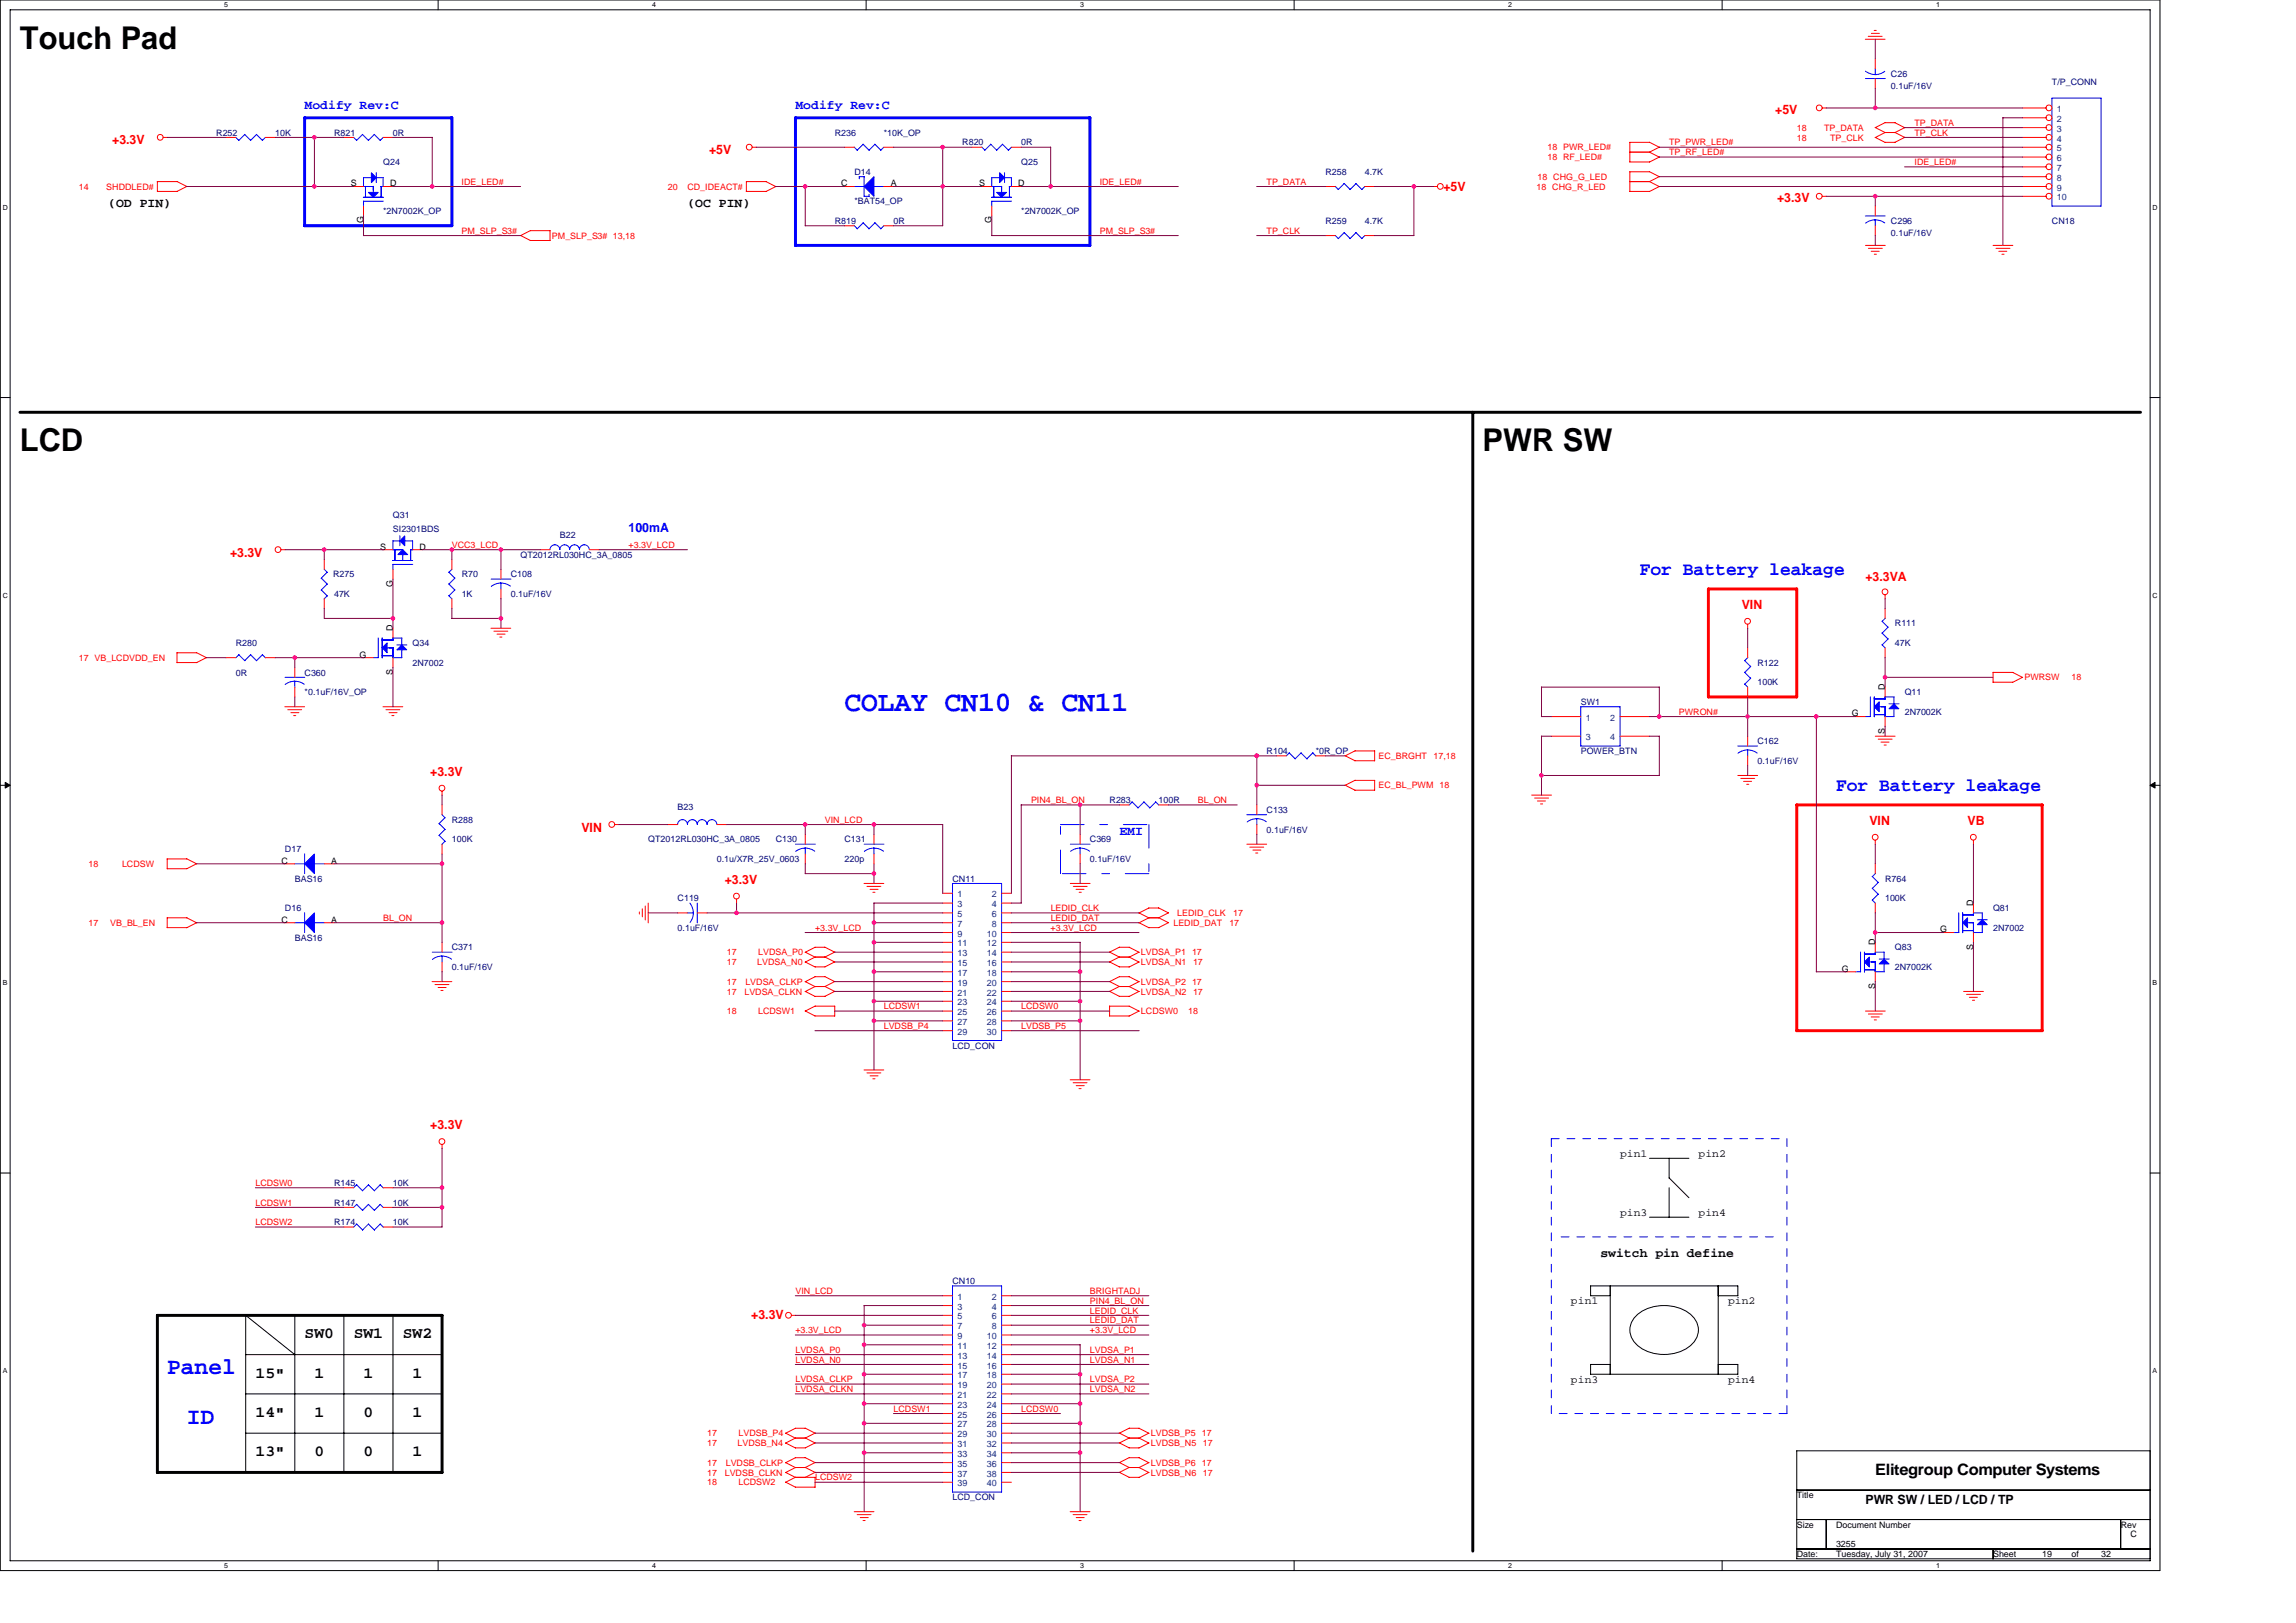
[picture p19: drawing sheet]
<svg xmlns="http://www.w3.org/2000/svg" width="297mm" height="210mm" viewBox="0 0 297 210" stroke-linecap="round" stroke-linejoin="round" font-family="sans-serif">
<defs><g id="words">
<g font-size="4.1">
<text x="2.6" y="6.3">Touch Pad</text>
<text x="2.6" y="58.4">LCD</text>
<text x="191.8" y="58.4">PWR SW</text>
</g>
<text font-size="3.7" fill="#00f" x="109.3" y="92">COLAY CN10 &amp; CN11</text>
<g font-size="3" fill="#00f">
<text x="21.6" y="177.8">Panel</text>
<text x="24.2" y="184.2">ID</text>
</g>
<g font-size="2.4" fill="#00f">
<text x="212.1" y="74.4">For Battery leakage</text>
<text x="237.5" y="102.4">For Battery leakage</text>
</g>
<g font-size="2">
<text x="39.4" y="173.2">SW0</text>
<text x="45.8" y="173.2">SW1</text>
<text x="52.1" y="173.2">SW2</text>
<text x="33.1" y="178.2">15&quot;</text>
<text x="40.7" y="178.2">1</text>
<text x="47" y="178.2">1</text>
<text x="53.4" y="178.2">1</text>
<text x="33.1" y="183.3">14&quot;</text>
<text x="40.7" y="183.3">1</text>
<text x="47" y="183.3">0</text>
<text x="53.4" y="183.3">1</text>
<text x="33.1" y="188.4">13&quot;</text>
<text x="40.7" y="188.4">0</text>
<text x="47" y="188.4">0</text>
<text x="53.4" y="188.4">1</text>
<text x="242.6" y="190.9">Elitegroup Computer Systems</text>
</g>
<g font-size="1.7" fill="#00f">
<text x="39.4" y="14.1">Modify Rev:C</text>
<text x="102.9" y="14.1">Modify Rev:C</text>
<text x="81.3" y="68.9">100mA</text>
<text x="144.8" y="108">EMI</text>
</g>
<g font-size="1.7" fill="#f00">
<text x="229.7" y="14.8">+5V</text>
<text x="14.5" y="18.7">+3.3V</text>
<text x="91.7" y="20">+5V</text>
<text x="186.7" y="24.7">+5V</text>
<text x="229.9" y="26.2">+3.3V</text>
<text x="29.8" y="72">+3.3V</text>
<text x="241.3" y="75.2">+3.3VA</text>
<text x="225.3" y="78.8">VIN</text>
<text x="55.7" y="100.4">+3.3V</text>
<text x="75.2" y="107.6">VIN</text>
<text x="241.8" y="106.7">VIN</text>
<text x="254.5" y="106.7">VB</text>
<text x="93.8" y="114.3">+3.3V</text>
<text x="55.7" y="146.1">+3.3V</text>
<text x="97.2" y="170.7">+3.3V</text>
</g>
<g font-size="1.7">
<text x="14" y="26.8">(OD PIN)</text>
<text x="88.9" y="26.8">(OC PIN)</text>
<text x="207" y="162.6">switch pin define</text>
<text x="241.3" y="194.6">PWR SW / LED / LCD / TP</text>
</g>
<g font-size="1.4">
<text x="209.6" y="149.7">pin1</text>
<text x="219.7" y="149.7">pin2</text>
<text x="209.6" y="157.3">pin3</text>
<text x="219.7" y="157.3">pin4</text>
<text x="203.2" y="168.8">pin1</text>
<text x="223.6" y="168.8">pin2</text>
<text x="203.2" y="178.9">pin3</text>
<text x="223.6" y="178.9">pin4</text>
</g>
<g font-size="1.1" fill="#000080">
<text x="244.6" y="9.9">C26</text>
<text x="244.6" y="11.5">0.1uF/16V</text>
<text x="265.5" y="10.9">T/P_CONN</text>
<text x="28" y="17.5">R252</text>
<text x="35.6" y="17.5">10K</text>
<text x="43.2" y="17.5">R821</text>
<text x="50.8" y="17.5">0R</text>
<text x="108" y="17.5">R236</text>
<text x="114.3" y="17.5">*10K_OP</text>
<text x="49.6" y="21.4">Q24</text>
<text x="110.5" y="22.6">D14</text>
<text x="124.5" y="18.8">R820</text>
<text x="132.1" y="18.8">0R</text>
<text x="132.1" y="21.4">Q25</text>
<text x="171.5" y="22.6">R258</text>
<text x="176.6" y="22.6">4.7K</text>
<text x="49.6" y="27.7">*2N7002K_OP</text>
<text x="108" y="29">R819</text>
<text x="110.5" y="26.4">*BAT54_OP</text>
<text x="115.6" y="29">0R</text>
<text x="132.1" y="27.7">*2N7002K_OP</text>
<text x="171.5" y="29">R259</text>
<text x="176.6" y="29">4.7K</text>
<text x="244.6" y="29">C296</text>
<text x="265.5" y="29">CN18</text>
<text x="244.6" y="30.5">0.1uF/16V</text>
<text x="50.8" y="67.1">Q31</text>
<text x="50.8" y="68.9">SI2301BDS</text>
<text x="72.4" y="69.6">B22</text>
<text x="43.1" y="74.7">R275</text>
<text x="43.2" y="77.2">47K</text>
<text x="59.7" y="74.7">R70</text>
<text x="59.7" y="77.2">1K</text>
<text x="66.1" y="74.7">C108</text>
<text x="66.1" y="77.2">0.1uF/16V</text>
<text x="67.3" y="72.2">QT2012RL030HC_3A_0805</text>
<text x="30.5" y="83.6">R280</text>
<text x="53.4" y="83.6">Q34</text>
<text x="245.1" y="81">R111</text>
<text x="245.1" y="83.6">47K</text>
<text x="30.5" y="87.4">0R</text>
<text x="39.4" y="87.4">C360</text>
<text x="39.4" y="89.9">*0.1uF/16V_OP</text>
<text x="53.4" y="86.1">2N7002</text>
<text x="227.4" y="86.1">R122</text>
<text x="227.4" y="88.7">100K</text>
<text x="246.4" y="89.9">Q11</text>
<text x="204.5" y="91.2">SW1</text>
<text x="246.4" y="92.5">2N7002K</text>
<text x="163.9" y="97.6">R104</text>
<text x="170.2" y="97.6">*0R_OP</text>
<text x="204.5" y="97.6">POWER_BTN</text>
<text x="227.4" y="96.3">C162</text>
<text x="227.4" y="98.8">0.1uF/16V</text>
<text x="58.5" y="106.4">R288</text>
<text x="87.7" y="104.8">B23</text>
<text x="143.5" y="103.9">R283</text>
<text x="149.9" y="103.9">100R</text>
<text x="163.9" y="105.2">C133</text>
<text x="163.9" y="107.7">0.1uF/16V</text>
<text x="36.9" y="110.3">D17</text>
<text x="58.5" y="109">100K</text>
<text x="83.9" y="109">QT2012RL030HC_3A_0805</text>
<text x="92.7" y="111.5">0.1u/X7R_25V_0603</text>
<text x="100.4" y="109">C130</text>
<text x="109.3" y="109">C131</text>
<text x="109.3" y="111.5">220p</text>
<text x="141" y="109">C369</text>
<text x="141" y="111.5">0.1uF/16V</text>
<text x="36.9" y="117.9">D16</text>
<text x="38.1" y="114.1">BAS16</text>
<text x="87.7" y="116.6">C119</text>
<text x="123.2" y="114.1">CN11</text>
<text x="243.9" y="114.1">R764</text>
<text x="243.9" y="116.6">100K</text>
<text x="257.8" y="117.9">Q81</text>
<text x="38.1" y="121.7">BAS16</text>
<text x="58.5" y="123">C371</text>
<text x="58.5" y="125.5">0.1uF/16V</text>
<text x="87.7" y="120.4">0.1uF/16V</text>
<text x="245.1" y="123">Q83</text>
<text x="245.1" y="125.5">2N7002K</text>
<text x="257.8" y="120.4">2N7002</text>
<text x="123.2" y="135.7">LCD_CON</text>
<text x="43.2" y="156">R147</text>
<text x="43.2" y="153.4">R145</text>
<text x="50.8" y="156">10K</text>
<text x="50.8" y="153.4">10K</text>
<text x="43.2" y="158.5">R174</text>
<text x="50.8" y="158.5">10K</text>
<text x="123.2" y="166.1">CN10</text>
<text x="123.2" y="194.1">LCD_CON</text>
</g>
<g font-size="1.1" fill="#f00">
<text x="232.4" y="16.9">18</text>
<text x="236" y="16.9">TP_DATA</text>
<text x="247.7" y="17.5">TP_CLK</text>
<text x="247.7" y="16.3">TP_DATA</text>
<text x="59.7" y="23.9">IDE_LED#</text>
<text x="142.3" y="23.9">IDE_LED#</text>
<text x="163.9" y="23.9">TP_DATA</text>
<text x="198.9" y="23.3">18 CHG_G_LED</text>
<text x="200.2" y="20.7">18 RF_LED#</text>
<text x="200.2" y="19.5">18 PWR_LED#</text>
<text x="215.9" y="20.1">TP_RF_LED#</text>
<text x="215.9" y="18.8">TP_PWR_LED#</text>
<text x="232.4" y="18.2">18</text>
<text x="236.8" y="18.2">TP_CLK</text>
<text x="247.7" y="21.4">IDE_LED#</text>
<text x="10.2" y="24.5">14</text>
<text x="13.8" y="24.5">SHDDLED#</text>
<text x="86.4" y="24.5">20</text>
<text x="88.9" y="24.5">CD_IDEACT#</text>
<text x="198.8" y="24.5">18 CHG_R_LED</text>
<text x="59.7" y="30.2">PM_SLP_S3#</text>
<text x="71.4" y="30.9">PM_SLP_S3# 13,18</text>
<text x="142.3" y="30.2">PM_SLP_S3#</text>
<text x="163.9" y="30.2">TP_CLK</text>
<text x="58.5" y="70.9">VCC3_LCD</text>
<text x="81.3" y="70.9">+3.3V_LCD</text>
<text x="10.2" y="85.5">17 VB_LCDVDD_EN</text>
<text x="261.9" y="88">PWRSW</text>
<text x="268" y="88">18</text>
<text x="217.2" y="92.5">PWRON#</text>
<text x="178.3" y="98.2">EC_BRGHT</text>
<text x="185.5" y="98.2">17,18</text>
<text x="106.7" y="106.4">VIN_LCD</text>
<text x="133.4" y="103.9">PIN4_BL_ON</text>
<text x="155" y="103.9">BL_ON</text>
<text x="178.3" y="102">EC_BL_PWM 18</text>
<text x="11.5" y="112.2">18</text>
<text x="15.8" y="112.2">LCDSW</text>
<text x="11.5" y="119.8">17</text>
<text x="14.3" y="119.8">VB_BL_EN</text>
<text x="49.6" y="119.1">BL_ON</text>
<text x="135.9" y="119.1">LEDID_DAT</text>
<text x="135.9" y="117.9">LEDID_CLK</text>
<text x="151.8" y="119.8">LEDID_DAT</text>
<text x="152.3" y="118.5">LEDID_CLK</text>
<text x="159" y="119.8">17</text>
<text x="159.6" y="118.5">17</text>
<text x="94" y="123.6">17</text>
<text x="94" y="124.9">17</text>
<text x="98" y="124.9">LVDSA_N0</text>
<text x="98.1" y="123.6">LVDSA_P0</text>
<text x="105.4" y="120.4">+3.3V_LCD</text>
<text x="135.9" y="120.4">+3.3V_LCD</text>
<text x="147.6" y="124.9">LVDSA_N1</text>
<text x="147.6" y="123.6">LVDSA_P1 17</text>
<text x="154.3" y="124.9">17</text>
<text x="94" y="128.7">17</text>
<text x="94" y="131.2">18</text>
<text x="94" y="127.4">17</text>
<text x="96.3" y="128.7">LVDSA_CLKN</text>
<text x="96.4" y="127.4">LVDSA_CLKP</text>
<text x="98.1" y="131.2">LCDSW1</text>
<text x="114.3" y="130.6">LCDSW1</text>
<text x="132.1" y="130.6">LCDSW0</text>
<text x="147.6" y="127.4">LVDSA_P2 17</text>
<text x="147.6" y="128.7">LVDSA_N2</text>
<text x="147.6" y="131.2">LCDSW0</text>
<text x="153.7" y="131.2">18</text>
<text x="154.3" y="128.7">17</text>
<text x="114.3" y="133.1">LVDSB_P4</text>
<text x="132.1" y="133.1">LVDSB_P5</text>
<text x="33.1" y="153.4">LCDSW0</text>
<text x="33.1" y="156">LCDSW1</text>
<text x="33.1" y="158.5">LCDSW2</text>
<text x="102.9" y="167.4">VIN_LCD</text>
<text x="141" y="167.4">BRIGHTADJ</text>
<text x="102.9" y="172.5">+3.3V_LCD</text>
<text x="141" y="172.5">+3.3V_LCD</text>
<text x="141" y="171.2">LEDID_DAT</text>
<text x="141" y="169.9">LEDID_CLK</text>
<text x="141" y="168.7">PIN4_BL_ON</text>
<text x="102.9" y="176.3">LVDSA_N0</text>
<text x="102.9" y="178.8">LVDSA_CLKP</text>
<text x="102.9" y="175">LVDSA_P0</text>
<text x="141" y="176.3">LVDSA_N1</text>
<text x="141" y="178.8">LVDSA_P2</text>
<text x="141" y="175">LVDSA_P1</text>
<text x="91.5" y="185.8">17</text>
<text x="95.5" y="185.8">LVDSB_P4</text>
<text x="102.9" y="180.1">LVDSA_CLKN</text>
<text x="115.6" y="182.6">LCDSW1</text>
<text x="132.1" y="182.6">LCDSW0</text>
<text x="141" y="180.1">LVDSA_N2</text>
<text x="148.9" y="185.8">LVDSB_P5 17</text>
<text x="91.5" y="190.9">17</text>
<text x="91.5" y="189.6">17</text>
<text x="91.5" y="187.1">17</text>
<text x="93.8" y="190.9">LVDSB_CLKN</text>
<text x="93.9" y="189.6">LVDSB_CLKP</text>
<text x="95.4" y="187.1">LVDSB_N4</text>
<text x="105.4" y="191.5">LCDSW2</text>
<text x="148.9" y="187.1">LVDSB_N5</text>
<text x="148.9" y="189.6">LVDSB_P6 17</text>
<text x="148.9" y="190.9">LVDSB_N6</text>
<text x="155.6" y="187.1">17</text>
<text x="155.6" y="190.9">17</text>
<text x="91.5" y="192.2">18</text>
<text x="95.5" y="192.2">LCDSW2</text>
</g>
<g font-size="1.1" fill="#004080">
<text x="266.1" y="15.8">2</text>
<text x="266.1" y="17">3</text>
<text x="266.1" y="14.5">1</text>
<text x="266.1" y="18.3">4</text>
<text x="266.1" y="19.6">5</text>
<text x="266.1" y="20.8">6</text>
<text x="266.1" y="22.1">7</text>
<text x="266.1" y="23.4">8</text>
<text x="266.1" y="24.7">9</text>
<text x="266.1" y="25.9">10</text>
<text x="205.1" y="93.2">1</text>
<text x="205.1" y="95.8">3</text>
<text x="208.3" y="93.2">2</text>
<text x="208.3" y="95.8">4</text>
<text x="123.9" y="116.1">1</text>
<text x="123.9" y="117.4">3</text>
<text x="123.9" y="118.6">5</text>
<text x="123.9" y="119.9">7</text>
<text x="128.3" y="116.1">2</text>
<text x="128.3" y="117.4">4</text>
<text x="128.3" y="118.6">6</text>
<text x="128.3" y="119.9">8</text>
<text x="123.9" y="121.2">9</text>
<text x="123.9" y="122.4">11</text>
<text x="123.9" y="123.7">13</text>
<text x="123.9" y="125">15</text>
<text x="127.7" y="121.2">10</text>
<text x="127.7" y="122.4">12</text>
<text x="127.7" y="123.7">14</text>
<text x="127.7" y="125">16</text>
<text x="123.9" y="126.3">17</text>
<text x="123.9" y="127.5">19</text>
<text x="123.9" y="128.8">21</text>
<text x="123.9" y="130.1">23</text>
<text x="123.9" y="131.3">25</text>
<text x="127.7" y="128.8">22</text>
<text x="127.7" y="130.1">24</text>
<text x="127.7" y="131.3">26</text>
<text x="127.7" y="126.3">18</text>
<text x="127.7" y="127.5">20</text>
<text x="123.9" y="132.6">27</text>
<text x="123.9" y="133.9">29</text>
<text x="127.7" y="132.6">28</text>
<text x="127.7" y="133.9">30</text>
<text x="123.9" y="168.2">1</text>
<text x="123.9" y="169.4">3</text>
<text x="123.9" y="170.7">5</text>
<text x="123.9" y="172">7</text>
<text x="123.9" y="173.2">9</text>
<text x="127.7" y="173.2">10</text>
<text x="128.3" y="168.2">2</text>
<text x="128.3" y="169.4">4</text>
<text x="128.3" y="170.7">6</text>
<text x="128.3" y="172">8</text>
<text x="123.9" y="174.5">11</text>
<text x="123.9" y="175.8">13</text>
<text x="123.9" y="177.1">15</text>
<text x="123.9" y="178.3">17</text>
<text x="123.9" y="179.6">19</text>
<text x="127.7" y="174.5">12</text>
<text x="127.7" y="175.8">14</text>
<text x="127.7" y="177.1">16</text>
<text x="127.7" y="178.3">18</text>
<text x="127.7" y="179.6">20</text>
<text x="123.9" y="180.9">21</text>
<text x="123.9" y="182.1">23</text>
<text x="123.9" y="183.4">25</text>
<text x="123.9" y="184.7">27</text>
<text x="123.9" y="185.9">29</text>
<text x="127.7" y="180.9">22</text>
<text x="127.7" y="182.1">24</text>
<text x="127.7" y="183.4">26</text>
<text x="127.7" y="184.7">28</text>
<text x="127.7" y="185.9">30</text>
<text x="123.9" y="187.2">31</text>
<text x="123.9" y="188.5">33</text>
<text x="123.9" y="189.8">35</text>
<text x="123.9" y="191">37</text>
<text x="127.7" y="187.2">32</text>
<text x="127.7" y="188.5">34</text>
<text x="127.7" y="189.8">36</text>
<text x="127.7" y="191">38</text>
<text x="123.9" y="192.3">39</text>
<text x="127.7" y="192.3">40</text>
</g>
<g font-size="1.1">
<text x="45.4" y="24.1">S</text>
<text x="47" y="28.9" transform="rotate(-90 47 28.9)">G</text>
<text x="50.5" y="24.1">D</text>
<text x="108.8" y="24.1">C</text>
<text x="115.2" y="24.1">A</text>
<text x="126.7" y="24.1">S</text>
<text x="128.3" y="28.9" transform="rotate(-90 128.3 28.9)">G</text>
<text x="131.7" y="24.1">D</text>
<text x="49.2" y="71.1">S</text>
<text x="54.3" y="71.1">D</text>
<text x="50.8" y="75.9" transform="rotate(-90 50.8 75.9)">G</text>
<text x="50.8" y="81.7" transform="rotate(-90 50.8 81.7)">D</text>
<text x="46.5" y="85.1">G</text>
<text x="50.8" y="87.3" transform="rotate(-90 50.8 87.3)">S</text>
<text x="243.9" y="89.3" transform="rotate(-90 243.9 89.3)">D</text>
<text x="239.6" y="92.7">G</text>
<text x="243.9" y="94.9" transform="rotate(-90 243.9 94.9)">S</text>
<text x="36.4" y="111.7">C</text>
<text x="42.8" y="111.7">A</text>
<text x="36.4" y="119.4">C</text>
<text x="42.8" y="119.4">A</text>
<text x="255.3" y="117.2" transform="rotate(-90 255.3 117.2)">D</text>
<text x="238.3" y="125.7">G</text>
<text x="242.6" y="122.3" transform="rotate(-90 242.6 122.3)">D</text>
<text x="251" y="120.6">G</text>
<text x="255.3" y="122.9" transform="rotate(-90 255.3 122.9)">S</text>
<text x="242.6" y="128" transform="rotate(-90 242.6 128)">S</text>
<text x="232.4" y="193.8">Title</text>
<text x="232.4" y="197.6">Size</text>
<text x="237.5" y="197.6">Document Number</text>
<text x="274.4" y="197.6">Rev</text>
<text x="232.4" y="201.4">Date:</text>
<text x="237.5" y="201.4">Tuesday, July 31, 2007</text>
<text x="237.5" y="200.2">3255</text>
<text x="257.8" y="201.4">Sheet</text>
<text x="264.2" y="201.4">19</text>
<text x="268" y="201.4">of</text>
<text x="271.8" y="201.4">32</text>
<text x="275.6" y="198.9">C</text>
</g>
<g font-size=".9">
<text x="29" y=".9">5</text>
<text x="84.4" y=".9">4</text>
<text x="139.7" y=".9">3</text>
<text x="195.1" y=".9">2</text>
<text x="250.5" y=".9">1</text>
<text x=".4" y="27.2">D</text>
<text x="278.5" y="27.2">D</text>
<text x=".4" y="77.3">C</text>
<text x="278.5" y="77.3">C</text>
<text x=".4" y="127.5">B</text>
<text x="278.5" y="127.5">B</text>
<text x=".4" y="177.7">A</text>
<text x="278.5" y="177.7">A</text>
<text x="29" y="202.9">5</text>
<text x="84.4" y="202.9">4</text>
<text x="139.7" y="202.9">3</text>
<text x="195.1" y="202.9">2</text>
<text x="250.5" y="202.9">1</text>
</g>
</g></defs>
<path d="M0 0h279.4v203.2h-279.4zM1.3 1.3h276.9v200.6h-276.9z" fill="none" stroke="#000" stroke-width=".13"/>
<g fill="#fff">
<path d="M29 .1h.5v1h-.5z"/>
<path d="M29 202.1h.5v1h-.5z"/>
</g>
<path d="M56.7 0v1.3M56.7 201.9v1.3" fill="none" stroke="#000" stroke-width=".13"/>
<g fill="#fff">
<path d="M84.4 .1h.5v1h-.5z"/>
<path d="M84.4 202.1h.5v1h-.5z"/>
</g>
<path d="M112.1 0v1.3M112.1 201.9v1.3" fill="none" stroke="#000" stroke-width=".13"/>
<g fill="#fff">
<path d="M139.7 .1h.5v1h-.5z"/>
<path d="M139.7 202.1h.5v1h-.5z"/>
</g>
<path d="M167.4 0v1.3M167.4 201.9v1.3" fill="none" stroke="#000" stroke-width=".13"/>
<g fill="#fff">
<path d="M195.1 .1h.5v1h-.5z"/>
<path d="M195.1 202.1h.5v1h-.5z"/>
</g>
<path d="M222.8 0v1.3M222.8 201.9v1.3" fill="none" stroke="#000" stroke-width=".13"/>
<g fill="#fff">
<path d="M250.5 .1h.5v1h-.5z"/>
<path d="M250.5 202.1h.5v1h-.5z"/>
<path d="M.4 26.4h.6v.9h-.6z"/>
<path d="M278.5 26.4h.6v.9h-.6z"/>
<path d="M.4 76.5h.6v1h-.6z"/>
<path d="M278.5 76.5h.6v1h-.6z"/>
</g>
<path d="M0 51.4h1.3M278.2 51.4h1.2" fill="none" stroke="#000" stroke-width=".13"/>
<g fill="#fff">
<path d="M.4 126.7h.5v1h-.5z"/>
<path d="M278.5 126.7h.6v1h-.6z"/>
</g>
<path d="M0 101.6h1.3M278.2 101.6h1.2" fill="none" stroke="#000" stroke-width=".13"/>
<path d="M.7 101.2l.6 .4-.6 .4zM278.2 101.6l.6-.4v.8z" fill="#000" stroke="#000" stroke-width=".13"/>
<g fill="#fff">
<path d="M.4 176.8h.5v1h-.5z"/>
<path d="M278.5 176.8h.6v1h-.6z"/>
</g>
<g fill="none" stroke="#000" stroke-width=".13">
<path d="M0 151.8h1.3M213.4 149.9h5.1M213.4 157.5h5.1M215.9 152.4l2.6 2.6M215.9 149.9v2.5M215.9 153.7v3.8M278.2 151.8h1.2M31.8 170.2l6.3 5.1M31.8 170.2v20.3M31.8 175.3h25.4M38.1 170.2v20.3M44.5 170.2v20.3"/>
<path d="M50.8 170.2v20.3M208.3 176.5h-2.5v1.3h19v-1.3h-2.5M208.3 167.6h-2.5v-1.2h19v1.2h-2.5M208.3 166.4v11.4M211.6 170.3a5.6 5.6 0 0 1 7.4 0 2.53 2.53 0 0 1-.6 4 5.6 5.6 0 0 1-6.8-.5 2.47 2.47 0 0 1 0-3.5zM222.3 166.4v11.4M31.8 180.3h25.4M31.8 185.4h25.4M232.4 187.7h45.8v14h-45.8zM232.4 192.8h45.8M232.4 196.6h45.8M236.3 196.6v3.8"/>
<path d="M274.4 196.6v3.8M232.4 200.4h45.8M257.8 200.4v1.3"/>
</g>
<path d="M200.7 147.3h30.5M231.2 147.3v35.6M202 160h27.9M200.7 182.9v-35.6M231.2 182.9h-30.5" fill="none" stroke="#00f" stroke-width=".13" stroke-dasharray="1 1 1 1 1 1 1 1"/>
<path d="M2.6 53.3h274.3M190.5 53.3v147.4M20.4 170.2h36.8v20.3h-36.8z" fill="none" stroke="#000" stroke-width=".38"/>
<path d="M137.2 106.7h11.4M137.2 113v-6.3M148.6 106.7v6.3M148.6 113h-11.4" fill="none" stroke="#00f" stroke-width=".13" stroke-dasharray="3 2 1 2"/>
<path d="M221 76.2h11.4v14h-11.4zM232.4 104.1h31.8v29.2h-31.8z" fill="none" stroke="#f00" stroke-width=".38"/>
<path d="M39.4 15.2h19.1v14h-19.1zM102.9 15.2h38.1v16.5h-38.1z" fill="none" stroke="#00f" stroke-width=".38"/>
<g fill="none" stroke="#f00" stroke-width=".13">
<path d="M21.1 17.8h.6M29.2 17.8h1.3M34.3 17.8h1.3M44.5 17.8h1.3M49.6 17.8h1.2M97.3 19h.6M109.3 19h1.2M114.3 19h1.3M125.8 19h1.2M130.8 19h1.3M210.9 19.7h2.5M213.4 18.4l1.3 .6"/>
<path d="M213.4 18.4h-2.5v2.6h2.5M214.7 19l-1.3 .7 1.3 .6M235.8 14h.5M241.3 5.1h2.6M241.7 4.7h1.8M242.1 4.3h1M242.5 3.9h.2M242.6 16.5l1.3 .6M242.6 7.6v1.3M242.6 10.2v1.2M242.6 17.8l1.3 .6M243.9 17.1h1.2"/>
<path d="M243.9 17.1l-1.3 .7M243.9 15.9h1.3l1.2 .6M243.9 15.9l-1.3 .6M245.1 17.1l1.3 .7M246.4 16.5l-1.3 .7M246.4 17.8l-1.2 .6h-1.3M261.7 19h3M261.7 17.8h3M261.7 14h3M261.7 15.2h3M261.7 16.5h3M22.9 23.5l1.3 .6"/>
<path d="M22.9 23.5h-2.6l.1 1.3h2.5M24.2 24.1l-1.3 .7M45.8 24.1h1.2M47 26.7v1.2M49.6 24.1h1.2M68.6 31.1h2.6M68.6 29.8h2.6M68.6 29.8l-1.3 .7 1.3 .6M71.2 29.8v1.3M99.1 23.5l1.3 .7M99.1 23.5h-2.5v1.3h2.5M100.4 24.1l-1.3 .7"/>
<path d="M109.3 24.1h1.2M109.3 29.2h1.2M114.3 24.1h1.3M114.3 29.2h1.3M127 24.1h1.3M128.3 26.7v1.2M130.8 24.1h1.3M171.5 24.1h1.3M171.5 30.5h1.3M176.6 24.1h1.2M176.6 30.5h1.2M185.4 24.1h.6"/>
<path d="M210.9 23.5h2.5M213.4 22.2l1.3 .7M213.4 22.2h-2.5l-.1 2.6h2.6M214.7 24.1l-1.3 .7M214.7 20.3l-1.3 .7M214.7 22.8l-1.3 .7 1.3 .7M235.8 25.4h.5M241.3 31.7h2.6M241.7 32.1h1.8M242.1 32.5h1M242.5 32.9h.3M242.6 26.7v1.2"/>
<path d="M242.6 29.2v1.3M257.8 31.7h2.6M258.2 32.1h1.8M258.6 32.5h1M259 32.9h.3M261.7 24.1h3M261.7 25.4h3M261.7 20.3h3M261.7 21.6h3M261.7 22.9h3M36.4 71.1h.5M41.9 72.4v1.3"/>
<path d="M41.9 77.5v1.2M49.6 71.1h1.2M50.8 73.7v1.2M53.4 71.1h1.2M58.5 72.4v1.3M58.5 77.5v1.2M64.8 73.7v1.2M64.8 76.2v1.3M69.9 71.1h1.3M76.2 71.1h1.3M243.9 77v.5M243.9 78.7v1.3"/>
<path d="M22.9 84.5h2.5M22.9 84.5v1.2M25.4 84.4l1.3 .7M26.7 85.1l-1.2 .6h-2.6M29.2 85.1h1.3M34.3 85.1h1.3M36.8 91.4h2.6M37.2 91.8h1.8M37.6 92.2h1.1M38 92.6h.3M38.1 86.4v1.2M38.1 88.9v1.3"/>
<path d="M47 85.1h1.3M49.5 91.4h2.6M49.9 91.8h1.8M50.3 92.2h1.1M50.7 92.6h.3M50.8 81.3v1.2M50.8 85.1v1.3M63.5 81.3h2.6M63.9 81.7h1.8M64.3 82h1M64.7 82.4h.2M165.1 97.8h1.3"/>
<path d="M170.2 97.8h1.3M174 97.8l1.3 .6M175.3 98.4h2.5M175.3 97.2h2.5v1.2M175.3 97.1l-1.3 .7M200.7 95.2h3.8M200.7 92.7h3.8M209.6 95.2h3.8M209.6 92.7h3.8M226.1 80.8v.5M226.1 83.8v1.3M226.1 88.9v1.3"/>
<path d="M226.1 95.2v1.3M226.1 97.8v1.3M240.1 92.7h1.2M242.6 95.2h2.6M243 95.6h1.8M243.3 96h1.1M243.8 96.4h.2M243.9 83.8v1.3M243.9 88.9v1.3M243.9 92.7v1.3M257.8 87h2.6l1.3 .7M257.8 87v1.3h2.6"/>
<path d="M261.7 87.6l-1.3 .7M21.6 111.1h2.6M21.6 111.1v1.3M21.6 112.4h2.6M24.1 111.1l1.3 .7-1.2 .6M24.2 118.7l1.3 .7M24.2 118.7h-2.6v1.3M25.4 119.4l-1.3 .6h-2.5M36.9 119.4h1.2M36.9 111.8h1.2M41.9 119.4h1.3M41.9 111.8h1.3"/>
<path d="M57.2 102.4v.5M57.2 104.1v1.3M57.2 109.2v1.3M79.5 106.7h.6M82.7 118v.3M83.1 117.6v1M83.5 117.2v1.8M83.9 116.8v2.6M86.4 106.7h1.3M87.7 118.1h1.2M90.2 118.1h1.3M92.7 106.7h1.3"/>
<path d="M95.3 116.3v.6M104.2 107.9v1.3M104.2 110.5v1.3M111.8 114.3h2.5M112.2 114.7h1.8M112.6 115.1h1M112.9 115.4h.3M113.1 107.9v1.3M113.1 110.5v1.3M122 115.6h1.2M122 116.8h1.2M122 118.1h1.2"/>
<path d="M122 119.4h1.2M129.6 115.6h1.2M129.6 116.8h1.2M129.6 118.1h1.2M129.6 119.4h1.2M138.5 114.3h2.5M138.9 114.7h1.7M139.2 115.1h1M139.6 115.4h.3M139.7 107.9v1.3M139.7 110.5v1.3M144.8 104.1h1.3"/>
<path d="M147.4 118.1l1.3 .7M147.4 119.4l1.3 .6M149.9 117.5l1.3 .6M149.9 118.7l1.3 .7M149.9 104.1h1.3M149.9 117.5h-1.3l-1.3 .6M151.2 119.4l-1.3 .6h-1.3M151.2 118.1l-1.3 .6h-1.3l-1.3 .7M161.3 109.2h2.6M161.7 109.6h1.8M162.1 110h1M162.5 110.4h.2"/>
<path d="M162.6 104.1v1.3M162.6 106.7v1.2M174 101.6l1.3 .6M175.3 102.2h2.5M175.3 101h2.6l-.1 1.3M175.3 100.9l-1.3 .7M198.2 102.9h2.5M198.5 103.3h1.8M198.9 103.6h1M199.3 104h.3M224.8 100.3h2.6M225.2 100.7h1.8"/>
<path d="M225.6 101.1h1M226 101.5h.2M242.6 108.7v.5M242.6 111.8v1.2M242.6 116.8v1.3M255.3 108.7v.5M255.3 116.8v1.3M55.9 127h2.6M56.3 127.4h1.8M56.7 127.8h1M57 128.1h.3M57.2 121.9v1.3"/>
<path d="M57.2 124.5v1.2M104.2 130.8l1.2 .6h2.6M104.2 124.5l1.3 .6M104.2 123.2l1.3 .6M104.2 128.3l1.3 .6M104.2 127l1.3 .7M105.4 130.2h2.6M105.5 130.2l-1.3 .6M106.7 123.8l1.3 .7M106.7 122.5l1.3 .7M106.7 127.6l1.3 .7M106.7 126.3l1.3 .7"/>
<path d="M106.7 122.6h-1.3l-1.2 .6M106.7 126.4h-1.3l-1.2 .6M108 130.2v1.3M108 124.4l-1.3 .7h-1.3M108 123.2l-1.3 .6h-1.3l-1.2 .7M108 127l-1.3 .6h-1.3l-1.2 .7M108 128.2l-1.3 .7h-1.3M111.8 138.4h2.5M112.2 138.8h1.8M112.6 139.2h1M112.9 139.6h.3M122 127h1.2"/>
<path d="M122 130.8h1.2M122 128.3h1.2M122 120.6h1.2M122 121.9h1.2M122 123.2h1.2M122 124.5h1.2M122 125.7h1.2M122 129.5h1.2M122 132.1h1.2M122 133.3h1.2M129.6 127h1.2M129.6 130.8h1.2"/>
<path d="M129.6 128.3h1.2M129.6 120.6h1.2M129.6 121.9h1.2M129.6 123.2h1.2M129.6 124.5h1.2M129.6 125.7h1.2M129.6 129.5h1.2M129.6 132.1h1.2M129.6 133.3h1.2M138.4 139.7h2.6M143.5 124.4l1.3 .7M143.5 123.2l1.3 .6-1.3 .7"/>
<path d="M143.5 127l1.3 .6-1.3 .7M143.5 128.2l1.3 .7M143.5 130.2h2.6M143.5 130.2v1.2h2.6M144.8 125.1h1.3M144.8 123.8h1.3M144.8 127.6h1.3M144.8 128.9h1.3M144.8 126.4h1.3M144.8 126.3l-1.3 .7M146.1 123.8l1.3 .7M146.1 122.6l1.3 .6"/>
<path d="M146.1 126.4l1.3 .6M146.1 127.6l1.3 .7M146.1 130.2l1.3 .6M146.1 122.6h-1.3l-1.3 .6M147.4 124.5l-1.3 .6M147.4 123.2l-1.3 .6M147.4 127l-1.3 .7M147.4 128.3l-1.3 .6M147.4 130.8l-1.3 .7M238.8 125.7h1.3M241.3 130.8h2.6M241.7 131.2h1.8"/>
<path d="M242.1 131.6h1M242.5 132h.3M242.6 121.9v1.3M242.6 125.7v1.3M251.5 120.6h1.3M254 128.3h2.6M254.4 128.7h1.8M254.8 129h1M255.2 129.4h.3M255.3 120.6v1.3M44.5 158.7h1.3M44.5 156.2h1.3"/>
<path d="M44.5 153.7h1.3M49.6 158.7h1.2M49.6 156.2h1.2M49.6 153.7h1.2M57.2 148.1v.5M138.8 140.1h1.8M139.2 140.5h1.1M139.6 140.8h.3M102.4 170.2h.5M122 170.2h1.2M122 167.6h1.2M122 168.9h1.2"/>
<path d="M122 171.4h1.2M122 172.7h1.2M122 174h1.2M122 175.3h1.2M122 176.5h1.2M122 177.8h1.2M122 179.1h1.2M129.6 170.2h1.2M129.6 167.6h1.2M129.6 168.9h1.2M129.6 171.4h1.2M129.6 172.7h1.2"/>
<path d="M129.6 174h1.2M129.6 175.3h1.2M129.6 176.5h1.2M129.6 177.8h1.2M129.6 179.1h1.2M101.6 191.7l1.3 .7M101.6 185.4l1.3 .7-1.3 .6M101.6 186.7l1.3 .6h1.3M101.6 190.5l1.3 .6h2.6M101.6 189.2l1.3 .7M102.9 186.1h1.3M102.9 184.8h1.3"/>
<path d="M102.9 189.9h1.3M102.9 188.6h1.3M102.9 192.4h2.5M102.9 184.8l-1.3 .6M102.9 188.6l-1.3 .7M102.9 189.9l-1.3 .6M102.9 191.1l-1.3 .7M104.2 184.8l1.2 .6M104.2 186l1.2 .7M104.2 188.6l1.2 .6M104.2 189.8l1.2 .7M105.4 191.1v1.3"/>
<path d="M105.5 185.4l-1.3 .7M105.5 186.7l-1.3 .6M105.5 189.2l-1.3 .7M105.5 190.5l-1.3 .6M110.5 195.6h2.6M110.9 196h1.8M111.3 196.3h1M111.7 196.7h.2M122 180.3h1.2M122 181.6h1.2M122 182.9h1.2M122 184.1h1.2"/>
<path d="M122 185.4h1.2M122 186.7h1.2M122 188h1.2M122 189.2h1.2M122 190.5h1.2M122 191.8h1.2M129.6 180.3h1.2M129.6 181.6h1.2M129.6 182.9h1.2M129.6 184.1h1.2M129.6 185.4h1.2M129.6 186.7h1.2"/>
<path d="M129.6 188h1.2M129.6 189.2h1.2M129.6 190.5h1.2M129.6 191.8h1.2M138.4 195.6h2.6M138.8 196h1.8M139.2 196.3h1.1M139.6 196.7h.3M144.8 186.7l1.3 .6M144.8 185.4l1.3 .7M144.8 189.2l1.3 .7M144.8 190.5l1.3 .6"/>
<path d="M146.1 186.1h1.3M146.1 187.3h1.3M146.1 189.9h1.3M146.1 191.1h1.3M146.1 184.8h1.3M146.1 188.6h1.3M146.1 186l-1.3 .7M146.1 184.8l-1.3 .6M146.1 188.6l-1.3 .6M146.1 189.8l-1.3 .7M147.4 186.1l1.3 .6M147.4 184.8l1.3 .6"/>
<path d="M147.4 188.6l1.3 .7M147.4 189.9l1.3 .6M148.6 186.7l-1.3 .6M148.6 185.4l-1.3 .7M148.6 189.2l-1.3 .7M148.6 190.5l-1.3 .7"/>
<circle cx="20.7" cy="17.8" r=".38"/>
<circle cx="96.9" cy="19" r=".38"/>
<circle cx="235.4" cy="14" r=".38"/>
<circle cx="265.1" cy="19" r=".38"/>
<circle cx="265.1" cy="15.2" r=".38"/>
<circle cx="265.1" cy="14" r=".38"/>
<circle cx="265.1" cy="16.5" r=".38"/>
<circle cx="265.1" cy="17.8" r=".38"/>
<circle cx="186.3" cy="24.1" r=".38"/>
<circle cx="235.4" cy="25.4" r=".38"/>
<circle cx="265.1" cy="21.6" r=".38"/>
<circle cx="265.1" cy="25.4" r=".38"/>
<circle cx="265.1" cy="24.1" r=".38"/>
<circle cx="265.1" cy="20.3" r=".38"/>
<circle cx="265.1" cy="22.8" r=".38"/>
<circle cx="36" cy="71.1" r=".38"/>
<circle cx="243.9" cy="76.6" r=".38"/>
<circle cx="226.1" cy="80.4" r=".38"/>
<circle cx="57.2" cy="102" r=".38"/>
<circle cx="79.1" cy="106.7" r=".38"/>
<circle cx="95.3" cy="115.9" r=".38"/>
<circle cx="242.6" cy="108.3" r=".38"/>
<circle cx="255.3" cy="108.3" r=".38"/>
<circle cx="57.2" cy="147.7" r=".38"/>
<circle cx="102" cy="170.2" r=".38"/>
</g>
<g fill="none" stroke="#00f" stroke-width=".13">
<path d="M31.6 17.4l.8 .8M31.7 17.4l-.8 .8-.4-.4M33.2 17.4l.7 .8M33.2 17.4l-.8 .8M34.3 17.8l-.4 .4M45.7 17.8l.4 .4M46.9 17.4l.8 .8M46.9 17.4l-.8 .8M48.4 17.4l.8 .8M48.4 17.4l-.8 .8M49.6 17.8l-.4 .4M111.7 18.6l.7 .9 .8-.8"/>
<path d="M111.7 18.7l-.8 .8-.4-.5M113.2 18.6l.7 .9 .4-.5M127 19l.4 .4M128.9 19.4l-.7-.8-.8 .9M130.5 19.4l-.8-.8-.8 .9M130.8 19l-.4 .5M241.3 9.2a2.24 2.24 0 0 0 1.3 .5 2.01 2.01 0 0 0 1.2-.5M241.3 10.2h2.6M242.6 8.9v.8M265.5 12.7h6.3v14h-6.3zM47 24.1h1.3M47 25.5h2.6"/>
<path d="M47 23v1.1M47 26v.7M47 26h2.6M47 23h1.1M47.3 24.1v1.4M48.3 24.1v.8M48.7 23h.9M48.7 22.3v1.3M49.3 24.1v1.4M49.6 23v1.1h-.3M110.5 24.1h1.3M110.5 29.2l.4 .4"/>
<path d="M111.1 22.9h.7M111.2 22.9v.2M111.7 28.8l.7 .8M111.7 28.8l-.8 .8M111.8 22.8v2.6h.7M112.4 25.1v.3M113 24.1h1.3M113.2 28.8l.8 .8M113.2 28.8l-.8 .8M114.3 29.2l-.4 .4M128.3 24.1h1.3M128.3 25.5h2.5"/>
<path d="M128.3 26h2.6M128.3 23h1M128.3 23v1.1M128.3 26v.7M128.6 24.1v1.4M129.6 24.1v.8M129.9 23h.9M130 22.3v1.3M130.6 24.1v1.4M130.8 23v1.1h-.2M172.7 30.5l.4 .4M173.9 23.7l.7 .8 .8-.8"/>
<path d="M173.9 30.1l.8 .8M173.9 23.7l-.8 .8-.4-.4M173.9 30.1l-.8 .8M175.4 23.7l.8 .8 .4-.4M175.4 30.1l.8 .8M175.4 30.1l-.8 .8M176.6 30.5l-.4 .4M241.3 27.9h2.6M242.6 28.4v.8M243.8 28.9a2.04 2.04 0 0 0-1.2-.5 2.01 2.01 0 0 0-1.2 .5M41.6 76.3l.8 .8M41.9 73.7l.5 .4"/>
<path d="M42.3 74l-.8 .8 .9 .8M42.3 75.6l-.8 .7M42.3 77.1l-.4 .4M50.8 72.5h2.6M50.8 71.1h1.3M50.8 70v1.1M50.8 73v.7M50.8 73h2.6M50.8 70h.9M51.1 71.1v1.4M51.7 69.3v1.3M52.1 71.8v.7"/>
<path d="M52.3 70h1.1M53.1 71.1v1.4M53.4 70v1.1h-.3M58.1 77.1l.4 .4M58.1 75.5l.7 .8M58.1 74l.7 .8M58.5 73.6l-.4 .4M58.9 76.3l-.8 .8M58.9 74.8l-.8 .8M63.5 74.9h2.6M64.8 75.4v.8M66 75.8a2.04 2.04 0 0 0-1.2-.4 2.01 2.01 0 0 0-1.2 .5"/>
<path d="M71.2 71.1a.64 .64 0 0 1 .6-.6 .64 .64 0 0 1 .6 .6 .64 .64 0 0 1 .7-.6 .64 .64 0 0 1 .6 .6 .64 .64 0 0 1 .6-.6 .64 .64 0 0 1 .7 .6 .64 .64 0 0 1 .6-.6 .64 .64 0 0 1 .6 .6M243.9 80l-.4 .4M30.9 84.7l.8 .8M30.9 84.7l-.4 .4M32.4 84.7l.8 .8M32.4 84.7l-.7 .8M33.9 84.7l.5 .4M34 84.7l-.8 .8M36.9 87.6h2.5M38.1 88.1a2.03 2.03 0 0 1 1.3 .4M38.1 88.1a2.01 2.01 0 0 0-1.2 .5M38.1 88.1v.8"/>
<path d="M48.3 85.1h.7M48.9 82.5v2.6M49.4 82.8h1.4M49.4 82.5v2.6M49.4 84.8h1.5M50.1 83.8h.8M50.8 83.8v1.3M50.8 85.1h1.2M51.3 83.4h1.3M52 82.5v1M52 84.1v1M52 82.5h-1.2v.3"/>
<path d="M166.8 97.4l.8 .8M166.8 97.4l-.4 .4M168.3 97.4l.8 .8M168.3 97.4l-.7 .8M169.8 97.4l.4 .4M169.9 97.4l-.8 .8M204.5 91.4h5.1v5.1h-5.1zM224.8 96.5h2.6M225.7 88.5l.4 .4M225.7 87l.8 .8M225.7 85.4l.8 .8M226.1 97v.8"/>
<path d="M226.1 85.1l-.4 .4M226.5 87.7l-.8 .8M226.5 86.2l-.8 .8M227.3 97.4a2.04 2.04 0 0 0-1.2-.4 2.01 2.01 0 0 0-1.3 .5M241.3 92.7h.7M242 90.1v2.6M242.5 90.4h1.4v-.2h1.1v.9M242.5 90.2v2.5M242.5 92.5h1.4M243.1 91.4h.8M243.5 83.4l.4 .4M243.5 81.9l.8 .8"/>
<path d="M243.5 80.4l.8 .8M243.9 91.4v1.3M244.3 82.7l-.8 .7M244.3 81.1l-.8 .8M244.4 91.1h1.3M245 91.7v1h-1.1M38.1 119.4h1.3M38.1 111.8h1.3M39.4 110.5v2.5M39.4 118.1v2.5M40.7 119.4h1.2M40.7 111.8h1.2"/>
<path d="M56.8 106.6l.8 .7M57.2 105.4l.4 .4M57.6 105.8l-.8 .8M57.6 107.3l-.8 .8 .8 .8M57.6 108.8l-.4 .4M87.7 106.7a.64 .64 0 0 1 .6-.7 .64 .64 0 0 1 .6 .7 .64 .64 0 0 1 .7-.7 .64 .64 0 0 1 .6 .7 .64 .64 0 0 1 .6-.7 .64 .64 0 0 1 .7 .7 .64 .64 0 0 1 .6-.7 .64 .64 0 0 1 .6 .7M88.9 118.1h.8M89.3 116.8a2.24 2.24 0 0 1 .4 1.3 2.01 2.01 0 0 1-.4 1.2M90.2 116.8v2.6M102.9 109.2h2.6M104.2 109.7v.8M105.4 110.1a2.04 2.04 0 0 0-1.3-.4h.1a2.01 2.01 0 0 0-1.3 .5"/>
<path d="M111.8 109.2h2.6M113.1 109.7v.8M114.3 110.1a2.04 2.04 0 0 0-1.3-.4 2.01 2.01 0 0 0-1.2 .5M123.2 114.3h6.4v20.3h-6.4zM138.5 109.2h2.5M139.7 109.7v.8M141 110.1a2.04 2.04 0 0 0-1.3-.4 2.01 2.01 0 0 0-1.2 .5M146.4 103.7l.8 .8 .8-.7M146.5 103.8l-.4 .4M148 103.7l.7 .8 .8-.7M149.5 103.7l.4 .4M161.3 105.4h2.6"/>
<path d="M162.6 105.9a2.01 2.01 0 0 0-1.2 .4M162.6 105.9a2.03 2.03 0 0 1 1.2 .4M162.6 105.9v.8M242.2 116.4l.4 .4M242.2 114.9l.8 .8M242.6 113l-.4 .4 .8 .8M243 115.7l-.8 .8M243 114.2l-.8 .7M253.4 118.1v2.5M253.9 118.1v2.6M254.5 119.4h.8v1.3M255.8 119h1.3"/>
<path d="M256.5 118.1v.9M256.5 119.6v1M256.5 118.1h-1.2v.3h-1.4M55.9 123.2h2.6M57.2 123.7a2.03 2.03 0 0 1 1.2 .4M57.2 123.7a2.01 2.01 0 0 0-1.3 .4M57.2 123.7v.8M240.1 125.7h.6M240.7 123.2v2.5M241.2 123.2v2.6M241.2 125.5h1.4M241.8 124.5h.8"/>
<path d="M242.6 124.5v1.3M242.6 125.7h1.2M243.1 124.1h1.3M243.8 123.2v.9M243.8 124.7v1M243.8 123.2h-1.2v.3l-1.4-.1M252.8 120.6h.6M253.9 120.4h1.4M255.3 120.6h1.2M45.8 153.7l.4-.4 .7 .8M46.1 158.4l.8 .8M46.1 155.8l.8 .8"/>
<path d="M46.2 158.3l-.4 .4M46.2 155.8l-.4 .4M46.9 154.1l.8-.8 .7 .8M47.7 158.4l.7 .8M47.7 155.8l.7 .8M47.7 158.3l-.8 .8M47.7 155.8l-.8 .8M49.2 158.4l.4 .4M49.2 155.8l.4 .4M49.2 158.3l-.8 .8M49.2 155.8l-.8 .8M49.6 153.7l-.4-.4-.8 .8"/>
<path d="M123.2 166.4h6.4v26.6h-6.4z"/>
</g>
<g fill="#00f" stroke="#00f" stroke-width=".13">
<path d="M113.1 22.9v2.5l-1.3-1.3z" fill-rule="evenodd"/>
<path d="M50.1 83.2v1.3l-.7-.7z" fill-rule="evenodd"/>
<path d="M51.3 84.1l.7-.7 .6 .7z" fill-rule="evenodd"/>
<path d="M40.7 118.1v2.5l-1.3-1.2z" fill-rule="evenodd"/>
<path d="M241.2 124.5l.6-.7v1.3z" fill-rule="evenodd"/>
<path d="M243.1 124.7l.7-.6 .6 .6z" fill-rule="evenodd"/>
<path d="M253.9 119.4l.6-.7v1.3z" fill-rule="evenodd"/>
<path d="M255.8 119.6l.7-.6 .6 .6z" fill-rule="evenodd"/>
<path d="M242.5 91.4l.6-.6v1.3z" fill-rule="evenodd"/>
<path d="M244.4 91.7l.6-.6 .7 .6z" fill-rule="evenodd"/>
<path d="M51.5 71.8l.6-.7 .6 .7z" fill-rule="evenodd"/>
<path d="M51.7 70l.7-.7v1.3z" fill-rule="evenodd"/>
<path d="M39.4 111.8l1.3-1.3v2.5z" fill-rule="evenodd"/>
<path d="M47.7 24.9h1.2l-.6 .6z" fill-rule="evenodd"/>
<path d="M48 22.4l.7 .6-.7 .6z" fill-rule="evenodd"/>
<path d="M128.9 24.9h1.3l-.6 .6z" fill-rule="evenodd"/>
<path d="M129.3 22.4l.7 .6-.7 .6z" fill-rule="evenodd"/>
</g>
<g fill="none" stroke="#800040" stroke-width=".13">
<path d="M21.6 17.8h7.6M35.6 17.8h8.9M40.7 17.8v6.3M50.8 17.8h5.1M55.9 17.8v6.3M97.8 19h11.5M115.6 19h10.2M122 19v10.2h-6.4M132.1 19h3.8M135.9 19v5.1M214.6 19h47.1M236.2 14h25.5"/>
<path d="M242.6 5.1v2.5M242.6 11.4v2.6M246.4 17.8h15.3M246.4 16.5h15.3M259.1 15.2h2.6M259.1 15.2v16.5M24.1 24.1h21.7M47 30.5h20.3M47 27.9v2.6M50.8 24.1h16.5M100.3 24.1h9M104.2 29.2h5.1"/>
<path d="M104.2 24.1v5.1M115.6 24.1h11.4M128.3 30.5h24.1M128.3 27.9v2.6M132.1 24.1h20.3M162.6 24.1h8.9M162.6 30.5h8.9M177.8 24.1h7.7M182.9 24.1v6.4h-5.1M214.6 24.1h47.1M214.6 22.9h47.1M214.6 20.3h47.1"/>
<path d="M236.2 25.4h25.5M242.6 25.4v1.3M242.6 30.5v1.2M246.4 21.6h15.3M36.8 71.1h12.8M41.9 71.1v1.3M41.9 78.7v1.3h9M50.8 74.9v6.4M54.6 71.1h15.3M58.5 71.1v1.3M58.5 78.7v1.3h6.3M64.8 71.1v2.6"/>
<path d="M64.8 77.4v3.9M77.5 71.1h11.4M243.9 77.4v1.3M26.7 85.1h2.5M35.6 85.1h11.4M38.1 85.1v1.3M38.1 90.1v1.3M50.8 86.3v5.1M130.8 97.8h34.3M130.8 97.8v17.8M162.6 97.8v6.3M171.5 97.8h2.5"/>
<path d="M199.4 95.2h1.3M199.4 92.7h1.3M199.4 88.9h15.3M199.4 88.9v3.8M199.4 95.2v7.7M213.4 95.2h1.3M213.4 92.7h26.7M214.7 88.9v3.8M214.7 95.2v5.1h-15.3M226.1 81.3v2.5M226.1 90.1v5.1M226.1 99v1.3"/>
<path d="M235 92.7v33M243.9 87.6h13.9M243.9 85.1v3.8M243.9 94v1.2M25.4 119.4h11.5M25.4 111.8h11.5M43.2 119.4h14M43.2 111.8h14M57.2 102.8v1.3M57.2 110.5v11.4M80 106.7h6.4M83.8 118.1h3.9"/>
<path d="M91.5 118.1h30.5M94 106.7h28v8.9M95.3 116.8v1.3M104.2 113h8.9M104.2 106.7v1.2M104.2 111.7v1.3M113 119.4h9M113 116.8h9M113.1 106.7v1.2M113.1 111.7v2.6M113.1 116.8v21.6M130.8 119.4h16.6"/>
<path d="M130.8 118.1h16.6M132.1 104.1h12.7M132.1 104.1v12.7h-1.3M139.7 104.1v3.8M139.7 111.7v2.6M151.1 104.1h9M162.6 101.6h11.4M162.6 107.9v1.3M242.6 109.2v2.6M242.6 118.1v3.8M255.3 109.2v7.6M57.2 125.7v1.3"/>
<path d="M104.2 120.6h17.8M105.4 133.3h16.6M108 123.2h14M108 124.5h14M108 127h14M108 128.3h14M108 130.8h14M113 129.5h9M113 121.9h9M113 125.7h9M113 132.1h9M130.8 123.2h12.7"/>
<path d="M130.8 129.5h8.9M130.8 124.5h12.7M130.8 127h12.7M130.8 120.6h16.6M130.8 121.9h8.9M130.8 128.3h12.7M130.8 125.7h8.9M130.8 130.8h12.8M130.8 132.1h9M130.8 133.3h16.6M139.7 121.9v17.8M235 125.7h3.8"/>
<path d="M242.6 120.6h8.9M242.6 127v3.8M255.3 121.9v6.4M33 158.7h11.5M33 156.2h11.5M33 153.7h11.5M50.8 156.2h6.4M50.8 153.7h6.4M57.2 148.6v10.1h-6.4M102.9 175.3h19.1M102.9 176.5h19.1M102.9 179.1h19.1"/>
<path d="M102.9 172.7h19.1M102.9 170.2h19.1M102.9 167.6h19.1M111.8 171.4h10.2M111.8 168.9h10.2M111.8 174h10.2M111.8 177.8h10.2M111.8 168.9v26.7M130.8 175.3h17.8M130.8 176.5h17.8M130.8 171.4h17.8M130.8 168.9h17.8"/>
<path d="M130.8 179.1h17.8M130.8 172.7h17.8M130.8 170.2h17.8M130.8 174h8.9M130.8 177.8h8.9M130.8 167.6h17.8M139.7 174v21.6M102.9 180.3h19.1M105.4 185.4h16.6M105.4 186.7h16.6M105.4 189.2h16.6M105.4 190.5h16.6"/>
<path d="M105.4 191.8h16.6M111.8 181.6h10.2M111.8 184.1h10.2M111.8 188h10.2M115.6 182.9h6.4M130.8 181.6h8.9M130.8 180.3h17.8M130.8 182.9h6.4M130.8 184.1h8.9M130.8 185.4h14M130.8 186.7h14M130.8 188h8.9"/>
<path d="M130.8 189.2h14M130.8 190.5h14"/>
</g>
<g fill="#f0f" stroke="#f0f" stroke-width=".13">
<circle cx="57.2" cy="119.4" r=".24"/>
<circle cx="64.8" cy="71.1" r=".24"/>
<circle cx="58.5" cy="71.1" r=".24"/>
<circle cx="57.2" cy="111.7" r=".24"/>
<circle cx="243.9" cy="87.6" r=".24"/>
<circle cx="40.7" cy="24.1" r=".24"/>
<circle cx="38.1" cy="85.1" r=".24"/>
<circle cx="40.7" cy="17.8" r=".24"/>
<circle cx="41.9" cy="71.1" r=".24"/>
<circle cx="50.8" cy="80" r=".24"/>
<circle cx="55.9" cy="24.1" r=".24"/>
<circle cx="199.4" cy="100.3" r=".24"/>
<circle cx="235" cy="92.7" r=".24"/>
<circle cx="104.2" cy="24.1" r=".24"/>
<circle cx="64.8" cy="80" r=".24"/>
<circle cx="122" cy="24.1" r=".24"/>
<circle cx="135.9" cy="24.1" r=".24"/>
<circle cx="242.6" cy="14" r=".24"/>
<circle cx="242.6" cy="25.4" r=".24"/>
<circle cx="139.7" cy="129.5" r=".24"/>
<circle cx="162.6" cy="101.6" r=".24"/>
<circle cx="162.6" cy="97.8" r=".24"/>
<circle cx="113.1" cy="119.4" r=".24"/>
<circle cx="95.3" cy="118.1" r=".24"/>
<circle cx="113.1" cy="106.7" r=".24"/>
<circle cx="113.1" cy="113" r=".24"/>
<circle cx="113.1" cy="125.7" r=".24"/>
<circle cx="113.1" cy="121.9" r=".24"/>
<circle cx="113.1" cy="132.1" r=".24"/>
<circle cx="139.7" cy="125.7" r=".24"/>
<circle cx="113.1" cy="129.5" r=".24"/>
<circle cx="104.2" cy="106.7" r=".24"/>
<circle cx="214.7" cy="92.7" r=".24"/>
<circle cx="139.7" cy="104.1" r=".24"/>
<circle cx="139.7" cy="181.6" r=".24"/>
<circle cx="111.8" cy="171.4" r=".24"/>
<circle cx="111.8" cy="174" r=".24"/>
<circle cx="139.7" cy="177.8" r=".24"/>
<circle cx="111.8" cy="181.6" r=".24"/>
<circle cx="111.8" cy="177.8" r=".24"/>
<circle cx="139.7" cy="187.9" r=".24"/>
<circle cx="111.8" cy="187.9" r=".24"/>
<circle cx="111.8" cy="184.1" r=".24"/>
<circle cx="139.7" cy="184.1" r=".24"/>
<circle cx="57.2" cy="156.2" r=".24"/>
<circle cx="57.2" cy="153.7" r=".24"/>
<circle cx="139.7" cy="132.1" r=".24"/>
<circle cx="182.9" cy="24.1" r=".24"/>
<circle cx="242.6" cy="120.6" r=".24"/>
<circle cx="226.1" cy="92.7" r=".24"/>
<circle cx="122" cy="19" r=".24"/>
</g>
<use href="#words"/>
</svg>
